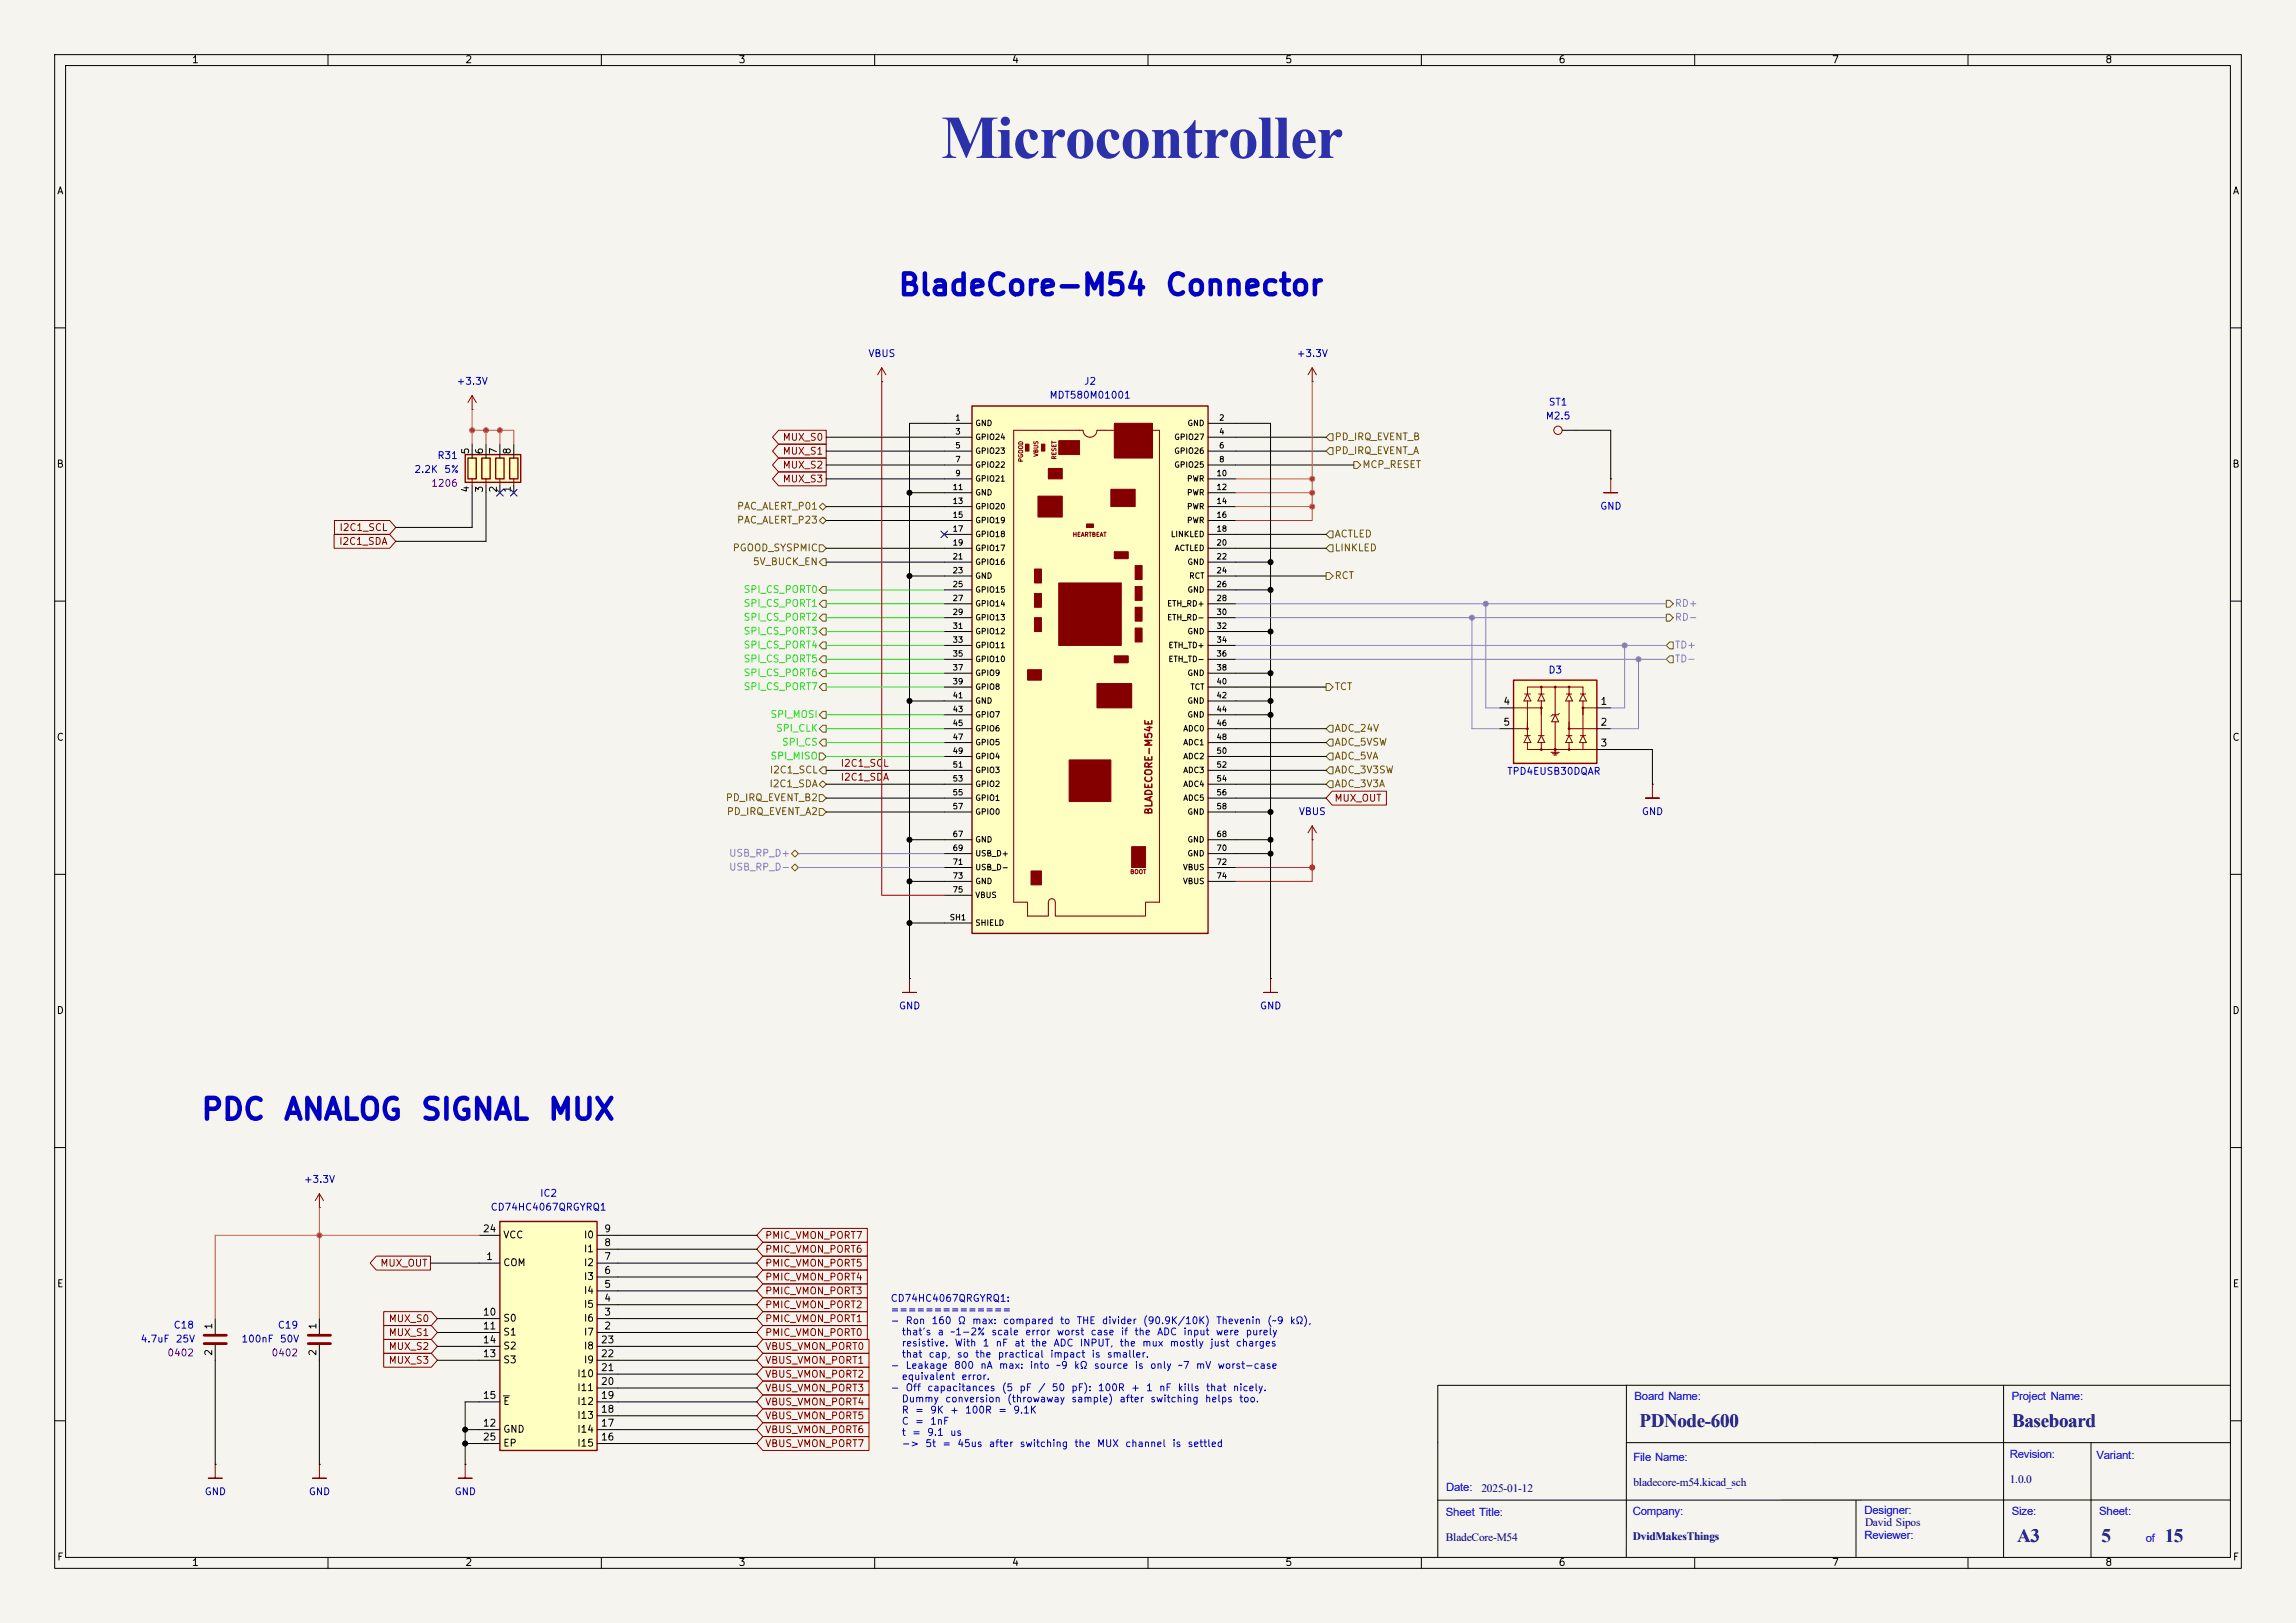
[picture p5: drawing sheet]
<svg xmlns="http://www.w3.org/2000/svg" width="420mm" height="297mm" viewBox="0 0 420 297" stroke-linecap="round" stroke-linejoin="round" font-family="sans-serif">
<defs><g id="words">
<text font-size="11.1" fill="#2b31a8" x="172.2" y="28.9">Microcontroller</text>
<g font-size="3.8" fill="#0000c2">
<text x="164.1" y="55">BladeCore-M54</text>
<text x="212.9" y="55">Connector</text>
<text x="36.6" y="205.9">PDC</text>
<text x="51.7" y="205.9">ANALOG</text>
<text x="76.7" y="205.9">SIGNAL</text>
<text x="100" y="205.9">MUX</text>
</g>
<g font-size="3.5" fill="#00007f">
<text x="299.9" y="261.1">PDNode-600</text>
<text x="368.1" y="261.1">Baseboard</text>
<text x="369" y="282.1">A3</text>
<text x="384.4" y="282.1">5</text>
<text x="396" y="282.1">15</text>
</g>
<g font-size="2.1" fill="#00f">
<text x="299" y="256.2">Board Name:</text>
<text x="368" y="256.2">Project Name:</text>
<text x="298.8" y="267.4">File Name:</text>
<text x="367.6" y="266.9">Revision:</text>
<text x="383.5" y="267">Variant:</text>
<text x="264.5" y="272.9">Date:</text>
<text x="264.5" y="277.5">Sheet Title:</text>
<text x="298.7" y="277.3">Company:</text>
<text x="341.1" y="281.7">Reviewer:</text>
<text x="341.1" y="277">Designer:</text>
<text x="368" y="277.2">Size:</text>
<text x="384" y="277.2">Sheet:</text>
<text x="392.5" y="282.2">of</text>
</g>
<g font-size="2.1" fill="#00007f">
<text x="271" y="272.9">2025-01-12</text>
<text x="298.8" y="271.9">bladecore-m54.kicad_sch</text>
<text x="367.6" y="271.4">1.0.0</text>
<text x="264.5" y="282">BladeCore-M54</text>
<text x="298.7" y="281.8">DvidMakesThings</text>
<text x="341.2" y="279.2">David Sipos</text>
</g>
<g font-size="1.3">
<text x="35" y="11.9">1</text>
<text x="85" y="11.9">2</text>
<text x="135" y="11.9">3</text>
<text x="185" y="11.9">4</text>
<text x="235" y="11.9">5</text>
<text x="285" y="11.9">6</text>
<text x="335" y="11.9">7</text>
<text x="385" y="11.9">8</text>
<text x="10.3" y="35.9">A</text>
<text x="408.3" y="35.9">A</text>
<text x="86.1" y="83.3" transform="rotate(-90 86.1 83.3)">5</text>
<text x="88.6" y="83.3" transform="rotate(-90 88.6 83.3)">6</text>
<text x="91.2" y="83.3" transform="rotate(-90 91.2 83.3)">7</text>
<text x="93.7" y="83.3" transform="rotate(-90 93.7 83.3)">8</text>
<text x="10.3" y="85.9">B</text>
<text x="408.2" y="85.9">B</text>
<text x="86.1" y="90.2" transform="rotate(-90 86.1 90.2)">4</text>
<text x="88.6" y="90.2" transform="rotate(-90 88.6 90.2)">3</text>
<text x="91.2" y="90.2" transform="rotate(-90 91.2 90.2)">2</text>
<text x="93.7" y="90.2" transform="rotate(-90 93.7 90.2)">1</text>
<text x="274.9" y="129.3">4</text>
<text x="292.7" y="129.3">1</text>
<text x="10.3" y="135.9">C</text>
<text x="274.9" y="133.1">5</text>
<text x="292.7" y="133.1">2</text>
<text x="292.7" y="136.9">3</text>
<text x="408.2" y="135.9">C</text>
<text x="10.3" y="185.9">D</text>
<text x="408.2" y="185.9">D</text>
<text x="88.2" y="225.8">24</text>
<text x="91.9" y="226.9">VCC</text>
<text x="106.7" y="226.9">I0</text>
<text x="110.4" y="225.8">9</text>
<text x="88.8" y="230.9">1</text>
<text x="91.9" y="232">COM</text>
<text x="106.7" y="232">I2</text>
<text x="106.7" y="229.5">I1</text>
<text x="110.4" y="233.4">6</text>
<text x="110.4" y="230.9">7</text>
<text x="110.4" y="228.3">8</text>
<text x="10.3" y="235.9">E</text>
<text x="106.7" y="239.6">I5</text>
<text x="106.7" y="237.1">I4</text>
<text x="106.7" y="234.5">I3</text>
<text x="110.4" y="238.5">4</text>
<text x="110.4" y="236">5</text>
<text x="408.3" y="235.9">E</text>
<text x="39.1" y="243.4" transform="rotate(-90 39.1 243.4)">1</text>
<text x="58.2" y="243.4" transform="rotate(-90 58.2 243.4)">1</text>
<text x="88.2" y="241">10</text>
<text x="88.2" y="243.6">11</text>
<text x="91.9" y="242.2">S0</text>
<text x="91.9" y="244.7">S1</text>
<text x="106.7" y="244.7">I7</text>
<text x="106.7" y="242.2">I6</text>
<text x="110.4" y="243.6">2</text>
<text x="110.4" y="241">3</text>
<text x="39.1" y="248.2" transform="rotate(-90 39.1 248.2)">2</text>
<text x="58.2" y="248.2" transform="rotate(-90 58.2 248.2)">2</text>
<text x="88.2" y="248.7">13</text>
<text x="88.2" y="246.1">14</text>
<text x="91.9" y="249.8">S3</text>
<text x="91.9" y="247.2">S2</text>
<text x="106.7" y="249.8">I9</text>
<text x="106.7" y="247.2">I8</text>
<text x="109.8" y="251.2">21</text>
<text x="109.8" y="248.7">22</text>
<text x="109.8" y="246.1">23</text>
<text x="88.2" y="256.3">15</text>
<text x="91.9" y="257.4">E</text>
<text x="105.5" y="257.4">I12</text>
<text x="105.5" y="254.9">I11</text>
<text x="105.5" y="252.3">I10</text>
<text x="109.8" y="256.3">19</text>
<text x="109.8" y="253.7">20</text>
<text x="88.2" y="261.4">12</text>
<text x="88.2" y="263.9">25</text>
<text x="91.9" y="262.5">GND</text>
<text x="105.5" y="262.5">I14</text>
<text x="105.5" y="259.9">I13</text>
<text x="109.8" y="263.9">16</text>
<text x="109.8" y="261.4">17</text>
<text x="109.8" y="258.8">18</text>
<text x="91.9" y="265">EP</text>
<text x="105.5" y="265">I15</text>
<text x="10.3" y="285.9">F</text>
<text x="35" y="286.9">1</text>
<text x="85" y="286.9">2</text>
<text x="135" y="286.9">3</text>
<text x="185" y="286.9">4</text>
<text x="235" y="286.9">5</text>
<text x="285" y="286.9">6</text>
<text x="335" y="286.9">7</text>
<text x="385" y="286.9">8</text>
<text x="408.3" y="285.9">F</text>
</g>
<g font-size="1.3" fill="#0000c2">
<text x="158.7" y="65.6">VBUS</text>
<text x="237.1" y="65.6">+3.3V</text>
<text x="83.4" y="70.7">+3.3V</text>
<text x="198.2" y="70.7">J2</text>
<text x="191.9" y="73.3">MDT580M01001</text>
<text x="282.6" y="77.1">M2.5</text>
<text x="283.2" y="74.5">ST1</text>
<text x="75.7" y="86.8">2.2K</text>
<text x="79.9" y="84.3">R31</text>
<text x="81.1" y="86.8">5%</text>
<text x="292.6" y="93.6">GND</text>
<text x="283.1" y="123.5">D3</text>
<text x="275.6" y="142.1">TPD4EUSB30DQAR</text>
<text x="237.5" y="149.5">VBUS</text>
<text x="300.2" y="149.5">GND</text>
<text x="164.3" y="185">GND</text>
<text x="230.4" y="185">GND</text>
<text x="55.5" y="216.8">+3.3V</text>
<text x="89.6" y="221.8">CD74HC4067QRGYRQ1</text>
<text x="98.7" y="219.3">IC2</text>
<text x="162.8" y="238.5">CD74HC4067QRGYRQ1:</text>
<text x="25.6" y="246">4.7uF</text>
<text x="31.7" y="243.4">C18</text>
<text x="32" y="246">25V</text>
<text x="44.1" y="246">100nF</text>
<text x="50.7" y="243.4">C19</text>
<text x="51.1" y="246">50V</text>
<text x="162.8" y="240.6">==============</text>
<text x="162.8" y="242.6">-</text>
<text x="164.8" y="244.7">that's</text>
<text x="165.6" y="242.6">Ron</text>
<text x="170.3" y="242.6">160</text>
<text x="171.4" y="244.7">a</text>
<text x="173.7" y="244.7">~1-2%</text>
<text x="175.1" y="242.6">Ω</text>
<text x="177.7" y="242.6">max:</text>
<text x="181.2" y="244.7">scale</text>
<text x="183.4" y="242.6">compared</text>
<text x="187.4" y="244.7">error</text>
<text x="193.2" y="244.7">worst</text>
<text x="193.8" y="242.6">to</text>
<text x="196.8" y="242.6">THE</text>
<text x="199.4" y="244.7">case</text>
<text x="201.5" y="242.6">divider</text>
<text x="204.9" y="244.7">if</text>
<text x="207.4" y="244.7">the</text>
<text x="209" y="242.6">(90.9K/10K)</text>
<text x="211.5" y="244.7">ADC</text>
<text x="216.3" y="244.7">input</text>
<text x="222.3" y="244.7">were</text>
<text x="222.4" y="242.6">Thevenin</text>
<text x="227.8" y="244.7">purely</text>
<text x="231.7" y="242.6">(~9</text>
<text x="235.8" y="242.6">kΩ),</text>
<text x="162.8" y="250.8">-</text>
<text x="164.8" y="246.7">resistive.</text>
<text x="164.8" y="248.8">that</text>
<text x="165.6" y="250.8">Leakage</text>
<text x="169.8" y="248.8">cap,</text>
<text x="174.4" y="250.8">800</text>
<text x="174.5" y="246.7">With</text>
<text x="174.9" y="248.8">so</text>
<text x="178.3" y="248.8">the</text>
<text x="179.2" y="250.8">nA</text>
<text x="179.6" y="246.7">1</text>
<text x="182" y="246.7">nF</text>
<text x="182.4" y="248.8">practical</text>
<text x="182.6" y="250.8">max:</text>
<text x="185.4" y="246.7">at</text>
<text x="188.3" y="250.8">into</text>
<text x="188.5" y="246.7">the</text>
<text x="192" y="248.8">impact</text>
<text x="192.6" y="246.7">ADC</text>
<text x="193.1" y="250.8">~9</text>
<text x="196.3" y="250.8">kΩ</text>
<text x="197.4" y="246.7">INPUT,</text>
<text x="199.6" y="248.8">is</text>
<text x="200" y="250.8">source</text>
<text x="202.4" y="248.8">smaller.</text>
<text x="204.7" y="246.7">the</text>
<text x="207.5" y="250.8">is</text>
<text x="208.8" y="246.7">mux</text>
<text x="210.3" y="250.8">only</text>
<text x="213.9" y="246.7">mostly</text>
<text x="215.4" y="250.8">~7</text>
<text x="218.7" y="250.8">mV</text>
<text x="221.3" y="246.7">just</text>
<text x="222.6" y="250.8">worst-case</text>
<text x="225.9" y="246.7">charges</text>
<text x="162.8" y="254.9">-</text>
<text x="164.8" y="252.8">equivalent</text>
<text x="164.8" y="256.9">Dummy</text>
<text x="165.6" y="254.9">Off</text>
<text x="169.5" y="254.9">capacitances</text>
<text x="172.8" y="256.9">conversion</text>
<text x="175.7" y="252.8">error.</text>
<text x="183.1" y="254.9">(5</text>
<text x="184.1" y="256.9">(throwaway</text>
<text x="186.4" y="254.9">pF</text>
<text x="189.8" y="254.9">/</text>
<text x="192.3" y="254.9">50</text>
<text x="195.9" y="254.9">pF):</text>
<text x="195.9" y="256.9">sample)</text>
<text x="200.7" y="254.9">100R</text>
<text x="204.7" y="256.9">after</text>
<text x="206.8" y="254.9">+</text>
<text x="209.5" y="254.9">1</text>
<text x="210.3" y="256.9">switching</text>
<text x="211.9" y="254.9">nF</text>
<text x="215.3" y="254.9">kills</text>
<text x="220.3" y="256.9">helps</text>
<text x="220.5" y="254.9">that</text>
<text x="225.4" y="254.9">nicely.</text>
<text x="226.6" y="256.9">too.</text>
<text x="164.8" y="259">R</text>
<text x="164.8" y="261">C</text>
<text x="164.8" y="263.1">t</text>
<text x="166.7" y="263.1">=</text>
<text x="167.3" y="259">=</text>
<text x="167.3" y="261">=</text>
<text x="169.5" y="263.1">9.1</text>
<text x="170" y="259">9K</text>
<text x="170" y="261">1nF</text>
<text x="173.7" y="259">+</text>
<text x="173.7" y="263.1">us</text>
<text x="176.4" y="259">100R</text>
<text x="182.5" y="259">=</text>
<text x="185.2" y="259">9.1K</text>
<text x="164.8" y="265.1">-&gt;</text>
<text x="169.2" y="265.1">5t</text>
<text x="172.3" y="265.1">=</text>
<text x="175" y="265.1">45us</text>
<text x="180.8" y="265.1">after</text>
<text x="186.4" y="265.1">switching</text>
<text x="196.4" y="265.1">the</text>
<text x="200.6" y="265.1">MUX</text>
<text x="205.7" y="265.1">channel</text>
<text x="214.3" y="265.1">is</text>
<text x="217.1" y="265.1">settled</text>
<text x="37.3" y="273.9">GND</text>
<text x="56.4" y="273.9">GND</text>
<text x="83.1" y="273.9">GND</text>
</g>
<g font-size="1.3" fill="#840000">
<text x="143.1" y="83.5">MUX_S1</text>
<text x="143.1" y="81">MUX_S0</text>
<text x="143.1" y="86">MUX_S2</text>
<text x="143.1" y="88.6">MUX_S3</text>
<text x="61.9" y="100">I2C1_SDA</text>
<text x="62" y="97.5">I2C1_SCL</text>
<text x="153.7" y="143.2">I2C1_SDA</text>
<text x="153.7" y="140.6">I2C1_SCL</text>
<text x="211.1" y="149.2" transform="rotate(-90 211.1 149.2)">BLADECORE-M54E</text>
<text x="244" y="147">MUX_OUT</text>
<text x="139.9" y="227">PMIC_VMON_PORT7</text>
<text x="69.5" y="232.1">MUX_OUT</text>
<text x="139.9" y="229.6">PMIC_VMON_PORT6</text>
<text x="139.9" y="232.1">PMIC_VMON_PORT5</text>
<text x="139.9" y="239.7">PMIC_VMON_PORT2</text>
<text x="139.9" y="234.6">PMIC_VMON_PORT4</text>
<text x="139.9" y="237.2">PMIC_VMON_PORT3</text>
<text x="71" y="244.8">MUX_S1</text>
<text x="71" y="242.3">MUX_S0</text>
<text x="139.9" y="244.8">PMIC_VMON_PORT0</text>
<text x="139.9" y="242.3">PMIC_VMON_PORT1</text>
<text x="71" y="249.9">MUX_S3</text>
<text x="71" y="247.3">MUX_S2</text>
<text x="139.9" y="247.3">VBUS_VMON_PORT0</text>
<text x="139.9" y="249.9">VBUS_VMON_PORT1</text>
<text x="139.9" y="252.4">VBUS_VMON_PORT2</text>
<text x="139.9" y="255">VBUS_VMON_PORT3</text>
<text x="139.9" y="257.5">VBUS_VMON_PORT4</text>
<text x="139.9" y="260">VBUS_VMON_PORT5</text>
<text x="139.9" y="262.6">VBUS_VMON_PORT6</text>
<text x="139.9" y="265.1">VBUS_VMON_PORT7</text>
</g>
<g font-size="1.3" fill="#725600">
<text x="244" y="80.9">PD_IRQ_EVENT_B</text>
<text x="244" y="83.4">PD_IRQ_EVENT_A</text>
<text x="249.1" y="86">MCP_RESET</text>
<text x="134.7" y="93.6">PAC_ALERT_P01</text>
<text x="133.9" y="101.2">PGOOD_SYSPMIC</text>
<text x="134.7" y="96.1">PAC_ALERT_P23</text>
<text x="244" y="98.7">ACTLED</text>
<text x="244" y="101.2">LINKLED</text>
<text x="137.6" y="103.7">5V_BUCK_EN</text>
<text x="244" y="106.3">RCT</text>
<text x="244" y="126.6">TCT</text>
<text x="244" y="134.2">ADC_24V</text>
<text x="244" y="136.8">ADC_5VSW</text>
<text x="140.7" y="141.8">I2C1_SCL</text>
<text x="244" y="141.8">ADC_3V3SW</text>
<text x="244" y="139.3">ADC_5VA</text>
<text x="132.7" y="146.9">PD_IRQ_EVENT_B2</text>
<text x="132.8" y="149.5">PD_IRQ_EVENT_A2</text>
<text x="140.6" y="144.4">I2C1_SDA</text>
<text x="244" y="144.4">ADC_3V3A</text>
</g>
<g font-size="1.3" fill="#840084">
<text x="78.8" y="89.4">1206</text>
<text x="30.5" y="248.5">0402</text>
<text x="49.6" y="248.5">0402</text>
</g>
<g font-size="1.3" fill="#21db1b">
<text x="135.9" y="108.8">SPI_CS_PORT0</text>
<text x="135.9" y="113.9">SPI_CS_PORT2</text>
<text x="135.9" y="111.4">SPI_CS_PORT1</text>
<text x="135.9" y="119">SPI_CS_PORT4</text>
<text x="135.9" y="116.4">SPI_CS_PORT3</text>
<text x="135.9" y="121.5">SPI_CS_PORT5</text>
<text x="135.9" y="124.1">SPI_CS_PORT6</text>
<text x="135.9" y="126.6">SPI_CS_PORT7</text>
<text x="140.8" y="131.7">SPI_MOSI</text>
<text x="141.8" y="134.2">SPI_CLK</text>
<text x="142.9" y="136.8">SPI_CS</text>
<text x="140.8" y="139.3">SPI_MISO</text>
</g>
<g font-size="1.3" fill="#907bb6">
<text x="306.3" y="113.9">RD-</text>
<text x="306.3" y="111.4">RD+</text>
<text x="306.3" y="119">TD+</text>
<text x="306.3" y="121.5">TD-</text>
</g>
<g font-size="1.3" fill="#c541cd">
<text x="133.3" y="159.6">USB_RP_D-</text>
<text x="133.3" y="157.1">USB_RP_D+</text>
</g>
<g font-size="1">
<text x="174.6" y="77.2">1</text>
<text x="222.9" y="77.2">2</text>
<text x="174.6" y="79.8">3</text>
<text x="174.6" y="82.3">5</text>
<text x="178.3" y="78.2">GND</text>
<text x="178.3" y="80.7">GPIO24</text>
<text x="178.3" y="83.3">GPIO23</text>
<text x="214.7" y="80.7">GPIO27</text>
<text x="214.7" y="83.3">GPIO26</text>
<text x="217.1" y="78.2">GND</text>
<text x="222.9" y="79.8">4</text>
<text x="222.9" y="82.3">6</text>
<text x="174.2" y="89.9">11</text>
<text x="174.6" y="84.8">7</text>
<text x="174.6" y="87.4">9</text>
<text x="178.3" y="85.8">GPIO22</text>
<text x="178.3" y="88.4">GPIO21</text>
<text x="214.7" y="85.8">GPIO25</text>
<text x="217" y="88.4">PWR</text>
<text x="222.4" y="87.4">10</text>
<text x="222.4" y="89.9">12</text>
<text x="222.9" y="84.8">8</text>
<text x="174.2" y="92.5">13</text>
<text x="174.2" y="95">15</text>
<text x="178.3" y="90.9">GND</text>
<text x="178.3" y="93.4">GPIO20</text>
<text x="178.3" y="96">GPIO19</text>
<text x="217" y="90.9">PWR</text>
<text x="217" y="93.4">PWR</text>
<text x="217" y="96">PWR</text>
<text x="222.4" y="92.5">14</text>
<text x="222.4" y="95">16</text>
<text x="174.2" y="97.5">17</text>
<text x="174.2" y="100.1">19</text>
<text x="178.3" y="98.5">GPIO18</text>
<text x="178.3" y="101.1">GPIO17</text>
<text x="214.1" y="98.5">LINKLED</text>
<text x="214.8" y="101.1">ACTLED</text>
<text x="222.4" y="97.5">18</text>
<text x="222.4" y="100.1">20</text>
<text x="174.2" y="105.2">23</text>
<text x="174.2" y="102.6">21</text>
<text x="174.2" y="107.7">25</text>
<text x="178.3" y="106.1">GND</text>
<text x="178.3" y="103.6">GPIO16</text>
<text x="217.1" y="103.6">GND</text>
<text x="217.4" y="106.1">RCT</text>
<text x="222.4" y="102.6">22</text>
<text x="222.4" y="107.7">26</text>
<text x="222.4" y="105.2">24</text>
<text x="174.2" y="110.2">27</text>
<text x="174.2" y="112.8">29</text>
<text x="178.3" y="108.7">GPIO15</text>
<text x="178.3" y="111.2">GPIO14</text>
<text x="178.3" y="113.8">GPIO13</text>
<text x="213.4" y="111.2">ETH_RD+</text>
<text x="213.4" y="113.8">ETH_RD-</text>
<text x="217.1" y="108.7">GND</text>
<text x="222.4" y="110.2">28</text>
<text x="222.4" y="112.8">30</text>
<text x="174.2" y="115.3">31</text>
<text x="174.2" y="117.9">33</text>
<text x="178.3" y="116.3">GPIO12</text>
<text x="178.3" y="118.8">GPIO11</text>
<text x="213.6" y="118.8">ETH_TD+</text>
<text x="217.1" y="116.3">GND</text>
<text x="222.4" y="115.3">32</text>
<text x="222.4" y="117.9">34</text>
<text x="174.2" y="120.4">35</text>
<text x="174.2" y="122.9">37</text>
<text x="174.2" y="125.5">39</text>
<text x="178.3" y="121.4">GPIO10</text>
<text x="178.3" y="123.9">GPIO9</text>
<text x="213.6" y="121.4">ETH_TD-</text>
<text x="217.1" y="123.9">GND</text>
<text x="222.4" y="122.9">38</text>
<text x="222.4" y="120.4">36</text>
<text x="222.4" y="125.5">40</text>
<text x="174.2" y="128">41</text>
<text x="174.2" y="130.6">43</text>
<text x="178.3" y="129">GND</text>
<text x="178.3" y="126.5">GPIO8</text>
<text x="178.3" y="131.5">GPIO7</text>
<text x="217.1" y="129">GND</text>
<text x="217.1" y="131.5">GND</text>
<text x="217.7" y="126.5">TCT</text>
<text x="222.4" y="128">42</text>
<text x="222.4" y="130.6">44</text>
<text x="174.2" y="133.1">45</text>
<text x="174.2" y="135.6">47</text>
<text x="178.3" y="134.1">GPIO6</text>
<text x="178.3" y="136.6">GPIO5</text>
<text x="216.3" y="134.1">ADC0</text>
<text x="216.3" y="136.6">ADC1</text>
<text x="222.4" y="133.1">46</text>
<text x="222.4" y="135.6">48</text>
<text x="174.2" y="138.2">49</text>
<text x="174.2" y="140.7">51</text>
<text x="174.2" y="143.3">53</text>
<text x="178.3" y="139.2">GPIO4</text>
<text x="178.3" y="141.7">GPIO3</text>
<text x="216.3" y="139.2">ADC2</text>
<text x="216.3" y="141.7">ADC3</text>
<text x="222.4" y="138.2">50</text>
<text x="222.4" y="140.7">52</text>
<text x="222.4" y="143.3">54</text>
<text x="174.2" y="145.8">55</text>
<text x="174.2" y="148.3">57</text>
<text x="178.3" y="144.2">GPIO2</text>
<text x="178.3" y="146.8">GPIO1</text>
<text x="178.3" y="149.3">GPIO0</text>
<text x="216.3" y="144.2">ADC4</text>
<text x="216.3" y="146.8">ADC5</text>
<text x="217.1" y="149.3">GND</text>
<text x="222.4" y="148.3">58</text>
<text x="222.4" y="145.8">56</text>
<text x="174.2" y="153.4">67</text>
<text x="174.2" y="156">69</text>
<text x="178.3" y="154.4">GND</text>
<text x="217.1" y="154.4">GND</text>
<text x="222.4" y="153.4">68</text>
<text x="222.4" y="156">70</text>
<text x="174.2" y="161">73</text>
<text x="174.2" y="158.5">71</text>
<text x="178.3" y="156.9">USB_D+</text>
<text x="178.3" y="159.5">USB_D-</text>
<text x="216.3" y="159.5">VBUS</text>
<text x="217.1" y="156.9">GND</text>
<text x="222.4" y="158.5">72</text>
<text x="222.4" y="161">74</text>
<text x="174.2" y="163.6">75</text>
<text x="178.3" y="162">GND</text>
<text x="178.3" y="164.6">VBUS</text>
<text x="216.3" y="162">VBUS</text>
<text x="173.6" y="168.7">SH1</text>
<text x="178.3" y="169.6">SHIELD</text>
</g>
<g font-size=".8" fill="#840000">
<text x="190.1" y="83.7" transform="rotate(-90 190.1 83.7)">VBUS</text>
<text x="187.3" y="84.6" transform="rotate(-90 187.3 84.6)">PGOOD</text>
<text x="193.4" y="84.2" transform="rotate(-90 193.4 84.2)">RESET</text>
<text x="196.2" y="98.4">HEARTBEAT</text>
<text x="206.7" y="160.1">BOOT</text>
</g>
</g></defs>
<path d="M0 0h420v297h-420z" fill="#f5f4ef" stroke="#f5f4ef" stroke-width=".18"/>
<g fill="none" stroke="#000" stroke-width=".18">
<path d="M10 10h400v277h-400zM12 12h396v273h-396zM60 10v2M110 10v2M160 10v2M210 10v2M260 10v2M310 10v2M360 10v2M10 60h2M408 60h2M294.6 87.6h.1"/>
<path d="M10 110h2M408 110h2M10 160h2M240 153.7h.1M302.3 143.5h.1M408 160h2M10 210h2M408 210h2M39.4 241.3v2.8M39.4 246.1v2.8M58.4 241.3v2.8M58.4 246.1v2.8"/>
<path d="M263 253.5v31.5M297.5 253.5v10.5M366.5 253.5v31.5M408 253.5h-144.9M10 260h2M39.4 268h.1M58.4 268h.1M297.5 264h110.5M297.5 264v21M339.5 274.5v10.5M382.5 264v21M408 260h2"/>
<path d="M408 274.5h-144.9M60 285v2M110 285v2M160 285v2M210 285v2M260 285v2M310 285v2M360 285v2"/>
</g>
<path d="M37.3 244.3h4.1M37.3 245.9h4.1M56.4 244.3h4.1M56.4 245.9h4.1" fill="none" stroke="#840000" stroke-width=".51"/>
<path d="M294.6 87.6v2.6h1.3h-2.5h1.2M240 151.1l-.7 1.3M240 151.1l.8 1.3M240 151.1v2.6M302.3 143.5v2.6h1.2h-2.5h1.3M39.4 268v2.5h1.2h-2.5h1.3M58.4 268v2.5h1.3h-2.6h1.3" fill="none" stroke="#840000" stroke-width=".18"/>
<path d="M85.1 83.2h10.1v5.1h-10.1z" fill="#ffffc2"/>
<path d="M85.1 83.2h10.1v5.1h-10.1zM85.6 83.8h1.5v3.8h-1.5zM88.1 83.8h1.6v3.8h-1.6zM90.7 83.8h1.5v3.8h-1.5zM93.2 83.8h1.5v3.8h-1.5z" fill="none" stroke="#840000" stroke-width=".25"/>
<path d="M86.4 87.6v1.3M88.9 87.6v1.3M91.4 87.6v1.3M94 87.6v1.3" fill="none" stroke="#840000" stroke-width=".18"/>
<path d="M86.4 81.3v2.5M86.4 88.9v1.3M88.9 81.3v2.5M88.9 88.9v1.3M91.4 81.3v2.5M91.4 88.9v1.3M94 81.3v2.5M94 88.9v1.3" fill="none" stroke="#000" stroke-width=".18"/>
<path d="M91.4 223.5h17.8v41.9h-17.8z" fill="#ffffc2"/>
<path d="M91.4 223.5h17.8v41.9h-17.8z" fill="none" stroke="#840000" stroke-width=".25"/>
<g fill="none" stroke="#000" stroke-width=".18">
<path d="M86.4 74.9h.1M161.3 69.9h.1M240 69.9h.1M285.7 78.7h2.6M58.4 221h.1M87.6 231.1h3.8M87.6 226.1h3.8M109.2 231.1h3.8M109.2 238.8h3.8M109.2 236.2h3.8M109.2 233.7h3.8M109.2 228.6h3.8"/>
<path d="M109.2 226.1h3.8M87.6 243.8h3.8M87.6 241.3h3.8M87.6 248.9h3.8M87.6 246.4h3.8M87.6 256.5h3.8M92.1 255.4h1.1M109.2 243.8h3.8M109.2 241.3h3.8M109.2 248.9h3.8M109.2 246.4h3.8M109.2 256.5h3.8"/>
<path d="M109.2 259.1h3.8M109.2 254h3.8M109.2 251.5h3.8M85.1 268h.1M87.6 261.6h3.8M87.6 264.2h3.8M109.2 261.6h3.8M109.2 264.2h3.8"/>
</g>
<g fill="none" stroke="#840000" stroke-width=".18">
<path d="M86.4 72.4l.7 1.3M86.4 72.4l-.8 1.3M86.4 72.4v2.5M161.3 67.3l-.8 1.3M161.3 67.3l.8 1.3M161.3 67.3v2.6M240 67.3l.8 1.3M240 67.3l-.7 1.3M240 67.3v2.6M58.4 218.4l.8 1.3M58.4 218.4l-.7 1.3M58.4 218.4v2.6"/>
<path d="M85.1 268v2.5h1.3h-2.6h1.3"/>
<circle cx="285" cy="78.7" r=".76"/>
</g>
<path d="M177.8 74.3h43.2v96.5h-43.2z" fill="#ffffc2"/>
<path d="M177.8 74.3h43.2v96.5h-43.2z" fill="none" stroke="#840000" stroke-width=".25"/>
<path d="M185.4 78.7h12.7a1.27 1.27 0 0 0 1.3 1.3 1.27 1.27 0 0 0 1.3-1.3h11.4v86.4h-2.6v2.5h-16.5v-2.5a.63 .63 0 0 0-.6-.6 .63 .63 0 0 0-.6 .6v2.5h-3.8v-2.5h-2.6z" fill="none" stroke="#840000" stroke-width=".18"/>
<g fill="#840000" stroke="#840000" stroke-width=".18">
<path d="M187.6 81.3h.6v1.3h-.6z"/>
<path d="M188 122.6h2.5v1.9h-2.5z"/>
<path d="M188.6 159.4h1.9v2.5h-1.9z"/>
<path d="M189.2 104.1h1.3v2.6h-1.3z"/>
<path d="M189.2 108.6h1.3v2.5h-1.3z"/>
<path d="M189.2 113h1.3v2.6h-1.3z"/>
<path d="M189.9 90.8h4.4v3.8h-4.4z"/>
<path d="M190.5 81.3h.6v1.3h-.6z"/>
<path d="M191.8 85.7h2.5v1.9h-2.5z"/>
<path d="M193.7 80.6h3.8v2.6h-3.8z"/>
<path d="M193.7 106.7h11.4v11.4h-11.4z"/>
<path d="M195.6 139.1h7.6v7.6h-7.6z"/>
<path d="M198.8 95.9h1.2v.6h-1.2z"/>
<path d="M200.7 125.1h6.3v4.4h-6.3z"/>
<path d="M203.2 89.5h4.4v3.2h-4.4z"/>
<path d="M203.8 77.5h7v6.3h-7z"/>
<path d="M203.8 101h2.6v1.2h-2.6z"/>
<path d="M203.8 120h2.6v1.3h-2.6z"/>
<path d="M207 154.9h2.5v3.9h-2.5z"/>
<path d="M207.6 103.5h1.3v2.5h-1.3z"/>
<path d="M207.6 107.3h1.3v2.6h-1.3z"/>
<path d="M207.6 111.1h1.3v2.6h-1.3z"/>
<path d="M207.6 114.9h1.3v2.6h-1.3z"/>
</g>
<g fill="none" stroke="#000" stroke-width=".18">
<path d="M172.7 77.5h5.1M221 77.5h5.1M172.7 87.6h5.1M172.7 90.2h5.1M172.7 92.7h5.1M172.7 95.3h5.1M172.7 80h5.1M172.7 82.6h5.1M172.7 85.1h5.1M172.7 97.8h5.1M221 87.6h5.1M221 90.2h5.1"/>
<path d="M221 92.7h5.1M221 95.3h5.1M221 80h5.1M221 82.6h5.1M221 85.1h5.1M221 97.8h5.1M172.7 102.9h5.1M172.7 105.4h5.1M172.7 108h5.1M172.7 115.6h5.1M172.7 100.3h5.1M172.7 110.5h5.1"/>
<path d="M172.7 113h5.1M172.7 118.1h5.1M221 102.9h5.1M221 105.4h5.1M221 108h5.1M221 115.6h5.1M221 100.3h5.1M221 110.5h5.1M221 113h5.1M221 118.1h5.1M172.7 123.2h5.1M172.7 128.3h5.1"/>
<path d="M172.7 130.8h5.1M172.7 120.7h5.1M172.7 125.7h5.1M172.7 133.4h5.1M172.7 135.9h5.1M172.7 138.4h5.1M221 123.2h5.1M221 128.3h5.1M221 130.8h5.1M221 120.7h5.1M221 125.7h5.1M221 133.4h5.1"/>
<path d="M221 135.9h5.1M221 138.4h5.1M172.7 148.6h5.1M172.7 153.7h5.1M172.7 156.2h5.1M172.7 158.8h5.1M172.7 141h5.1M172.7 143.5h5.1M172.7 146.1h5.1M221 148.6h5.1M221 153.7h5.1M221 156.2h5.1"/>
<path d="M221 158.8h5.1M221 141h5.1M221 143.5h5.1M221 146.1h5.1M172.7 161.3h5.1M172.7 163.8h5.1M172.7 168.9h5.1M221 161.3h5.1"/>
</g>
<path d="M276.9 124.5h15.2v15.2h-15.2z" fill="#ffffc2"/>
<g fill="none" stroke="#840000" stroke-width=".25">
<path d="M276.9 124.5h15.2v15.2h-15.2z"/>
<circle cx="279.4" cy="133.4" r=".13"/>
<circle cx="281.9" cy="137.2" r=".13"/>
<circle cx="281.9" cy="129.5" r=".13"/>
<circle cx="281.9" cy="125.7" r=".13"/>
<circle cx="284.5" cy="137.2" r=".13"/>
<circle cx="284.5" cy="125.7" r=".13"/>
<circle cx="287" cy="125.7" r=".13"/>
<circle cx="287" cy="133.4" r=".13"/>
<circle cx="287" cy="137.2" r=".13"/>
<circle cx="289.6" cy="129.5" r=".13"/>
</g>
<g fill="none" stroke="#840000" stroke-width=".18">
<path d="M142.4 78.7h8.7v2.6h-8.7l-1.1-1.3zM61.1 97.8h10.2l1.1 1.3-1.1 1.2h-10.2zM61.2 95.2h10.1l1.1 1.3-1.1 1.3h-10.1zM142.4 83.8h8.7v2.6h-8.7l-1.1-1.3zM142.4 86.4h8.7v2.5h-8.7l-1.1-1.3zM142.4 81.3h8.7v2.5h-8.7l-1.1-1.2zM276.9 133.4h2.5M276.9 129.5h5M278.9 127h1M278.9 134.6h1M279.4 127l.6 1.3h-1.2zM279.4 134.6l.6 1.3h-1.2z"/>
<path d="M279.4 127v-1.3h10.2v1.3M279.4 128.3v6.3M279.4 135.9v1.3h12.7M281.4 127h1M281.4 134.6h1M281.9 127l.7 1.3h-1.3zM281.9 134.6l.7 1.3h-1.3zM281.9 125.7v1.3M281.9 128.3v6.3M281.9 135.9v1.3M283.7 137.7h1.5M284 137.9h1"/>
<path d="M284.2 138.2h.5M284.5 130.8l.6 1.3h-1.3zM284.5 125.7v5.1M284.5 132.1v6M285.2 130.6l-.2 .2h-1l-.3 .3M286.5 127h1M286.5 134.6h1M287 127l.7 1.3h-1.3zM287 134.6l.7 1.3h-1.3zM287 133.4h5.1M287 125.7v1.3M287 128.3v6.3"/>
<path d="M287 135.9v1.3M289.1 127h1M289.1 134.6h1M289.6 127l.6 1.3h-1.3zM289.6 134.6l.6 1.3h-1.3zM289.6 129.5h2.5M289.6 128.3v6.3M289.6 135.9v1.3M243.7 144.8h9.9v2.5h-9.9l-1.1-1.2zM166.4 179.1v2.5h1.2h-2.5h1.3M232.4 179.1v2.5h1.3h-2.6h1.3M68.8 229.9h9.9v2.5h-9.9l-1.1-1.3z"/>
<path d="M139.5 237.5h19.2v2.5h-19.2l-1.1-1.2zM139.5 224.8h19.2v2.5h-19.2l-1.1-1.2zM139.5 232.4h19.2v2.6h-19.2l-1.1-1.3zM139.5 234.9h19.2v2.6h-19.2l-1.1-1.3zM139.5 227.3h19.2v2.6h-19.2l-1.1-1.3zM139.5 229.9h19.2v2.5h-19.2l-1.1-1.3zM70.2 242.6h8.7l1.1 1.2-1.1 1.3h-8.7zM70.2 247.6h8.7l1.1 1.3-1.1 1.3h-8.7zM70.2 245.1h8.7l1.1 1.3-1.1 1.3h-8.7zM70.2 240h8.7l1.1 1.3-1.1 1.3h-8.7zM139.5 242.6h19.2v2.5h-19.2l-1.1-1.3zM139.5 240h19.2v2.6h-19.2l-1.1-1.3z"/>
<path d="M139.5 250.2h19.5v2.5h-19.5l-1.1-1.2zM139.5 252.7h19.5v2.6h-19.5l-1.1-1.3zM139.5 257.8h19.5v2.6h-19.5l-1.1-1.3zM139.5 255.3h19.5v2.5h-19.5l-1.1-1.3zM139.5 245.1h19.5v2.6h-19.5l-1.1-1.3zM139.5 247.6h19.5v2.6h-19.5l-1.1-1.3zM139.5 262.9h19.5v2.5h-19.5l-1.1-1.2zM139.5 260.3h19.5v2.6h-19.5l-1.1-1.3z"/>
</g>
<g fill="none" stroke="#000" stroke-width=".18">
<path d="M172.7 77.5h-6.3v101.6M226.1 77.5h6.3v101.6M288.3 78.7h6.3v8.9M86.4 90.2v6.3h-14M88.9 90.2v8.9h-16.5M151.1 85.1h21.6M151.1 80h21.6M151.1 82.6h21.6M151.1 95.3h21.6M151.1 87.6h21.6M151.1 92.7h21.6M166.4 90.2h6.3"/>
<path d="M226.1 85.1h21.5M226.1 80h16.5M226.1 97.8h16.5M226.1 82.6h16.5M151.1 100.3h21.6M151.1 102.9h21.6M166.4 105.4h6.3M226.1 100.3h16.5M226.1 102.9h6.3M226.1 108h6.3M226.1 115.6h6.3M226.1 105.4h16.5"/>
<path d="M166.4 128.3h6.3M226.1 133.4h16.5M226.1 128.3h6.3M226.1 123.2h6.3M226.1 130.8h6.3M226.1 125.7h16.5M226.1 135.9h16.5M226.1 138.4h16.5M274.3 129.5h2.6M274.3 133.4h2.6M292.1 129.5h2.5M292.1 133.4h2.5"/>
<path d="M292.1 137.2h10.2v6.3M151.1 148.6h21.6M151.1 141h21.6M151.1 143.5h21.6M151.1 146.1h21.6M166.4 153.7h6.3M226.1 148.6h6.3M226.1 141h16.5M226.1 143.5h16.5M226.1 156.2h6.3M226.1 146.1h16.5M226.1 153.7h6.3"/>
<path d="M166.4 179.1h.1M166.4 168.9h6.3M166.4 161.3h6.3M232.4 179.1h.1M78.7 231.1h8.9M113 231.1h25.4M113 236.2h25.4M113 233.7h25.4M113 228.6h25.4M113 226.1h25.4M113 238.8h25.4M39.4 248.9v19.1"/>
<path d="M58.4 248.9v19.1M80 243.8h7.6M80 241.3h7.6M80 246.4h7.6M80 248.9h7.6M87.6 256.5h-2.5v11.5M113 243.8h25.4M113 241.3h25.4M113 246.4h25.4M113 251.5h25.4M113 248.9h25.4M113 256.5h25.4"/>
<path d="M113 254h25.4M113 259.1h25.4M85.1 261.6h2.5M85.1 264.2h2.5M113 261.6h25.4M113 264.2h25.4"/>
</g>
<g fill="none" stroke="#725600" stroke-width=".18">
<path d="M243.2 79.4h.6v1.2h-.6l-.6-.6zM149.9 99.7h.6l.6 .6-.6 .7h-.6zM150.5 92.1l.6 .6-.6 .6-.6-.6zM150.5 94.6l.6 .7-.6 .6-.6-.6zM243.2 81.9h.6v1.3h-.6l-.6-.6zM243.2 97.2h.6v1.2h-.6l-.6-.6zM243.2 99.7h.6v1.3h-.6l-.6-.7zM247.6 84.5h.7l.6 .6-.6 .6h-.7zM150.5 107.3h.6v1.3h-.6l-.6-.6zM150.5 112.4h.6v1.3h-.6l-.6-.7zM150.5 109.9h.6v1.2h-.6l-.6-.6zM150.5 117.5h.6v1.2h-.6l-.6-.6z"/>
<path d="M150.5 114.9h.6v1.3h-.6l-.6-.6zM150.5 102.2h.6v1.3h-.6l-.6-.6zM242.6 104.8h.6l.6 .6-.6 .6h-.6zM304.8 112.4h.6l.7 .6-.7 .7h-.6zM304.8 109.9h.6l.7 .6-.7 .6h-.6zM305.4 117.5h.7v1.2h-.7l-.6-.6zM149.9 137.8h.6l.6 .6-.6 .7h-.6zM150.5 130.2h.6v1.2h-.6l-.6-.6zM150.5 120h.6v1.3h-.6l-.6-.6zM150.5 125.1h.6v1.3h-.6l-.6-.7zM150.5 135.3h.6v1.2h-.6l-.6-.6zM150.5 132.7h.6v1.3h-.6l-.6-.6z"/>
<path d="M150.5 122.6h.6v1.2h-.6l-.6-.6zM242.6 125.1h.6l.6 .6-.6 .7h-.6zM243.2 137.8h.6v1.3h-.6l-.6-.7zM243.2 132.7h.6v1.3h-.6l-.6-.6zM243.2 135.3h.6v1.2h-.6l-.6-.6zM305.4 120h.7v1.3h-.7l-.6-.6zM144.8 158.8l.6-.7 .6 .7-.6 .6zM145.4 155.6l.6 .6-.6 .6-.6-.6zM149.9 145.4h.6l.6 .7-.6 .6h-.6zM149.9 148h.6l.6 .6-.6 .6h-.6zM149.9 143.5l.6-.6 .6 .6-.6 .6zM150.5 140.3h.6v1.3h-.6l-.6-.6z"/>
<path d="M243.2 140.3h.6v1.3h-.6l-.6-.6zM243.2 142.9h.6v1.2h-.6l-.6-.6z"/>
</g>
<path d="M151.1 113h21.6M151.1 118.1h21.6M151.1 115.6h21.6M151.1 110.5h21.6M151.1 108h21.6M151.1 130.8h21.6M151.1 123.2h21.6M151.1 120.7h21.6M151.1 135.9h21.6M151.1 138.4h21.6M151.1 133.4h21.6M151.1 125.7h21.6" fill="none" stroke="#21db1b" stroke-width=".18"/>
<path d="M86.4 78.7h7.6v2.6M86.4 74.9v6.4M88.9 78.7v2.6M91.4 78.7v2.6M240 69.9v25.4h-13.9M226.1 92.7h13.9M226.1 87.6h13.9M226.1 90.2h13.9M58.4 221v20.3M87.6 226.1h-48.2v15.2" fill="none" stroke="#ff6f00" stroke-width=".18"/>
<path d="M226.1 113h78.7M226.1 110.5h78.7M226.1 118.1h78.7M269.2 113v20.4h5.1M271.8 110.5v19h2.5M297.2 118.1v11.4h-2.6M226.1 120.7h78.7M299.7 120.7v12.7h-5.1" fill="none" stroke="#907bb6" stroke-width=".18"/>
<path d="M146 156.2h26.7M146 158.8h26.7" fill="none" stroke="#c541cd" stroke-width=".18"/>
<path d="M161.3 69.9v93.9h11.4M226.1 158.8h13.9M240 153.7v7.6h-13.9" fill="none" stroke="#ff0014" stroke-width=".18"/>
<path d="M90.8 89.6l1.2 1.2M92 89.6l-1.2 1.2M93.4 89.6l1.2 1.2M94.6 89.6l-1.2 1.2M172.1 97.2l1.2 1.2M173.3 97.2l-1.2 1.2" fill="none" stroke="#000084" stroke-width=".18"/>
<g fill="#000" stroke="#000" stroke-width=".18">
<circle cx="166.4" cy="90.2" r=".46"/>
<circle cx="166.4" cy="105.4" r=".46"/>
<circle cx="232.4" cy="115.6" r=".46"/>
<circle cx="232.4" cy="102.9" r=".46"/>
<circle cx="232.4" cy="108" r=".46"/>
<circle cx="166.4" cy="128.3" r=".46"/>
<circle cx="232.4" cy="128.3" r=".46"/>
<circle cx="232.4" cy="123.2" r=".46"/>
<circle cx="232.4" cy="130.8" r=".46"/>
<circle cx="166.4" cy="153.7" r=".46"/>
<circle cx="232.4" cy="156.2" r=".46"/>
<circle cx="232.4" cy="153.7" r=".46"/>
<circle cx="232.4" cy="148.6" r=".46"/>
<circle cx="166.4" cy="161.3" r=".46"/>
<circle cx="166.4" cy="168.9" r=".46"/>
<circle cx="85.1" cy="261.6" r=".46"/>
<circle cx="85.1" cy="264.2" r=".46"/>
</g>
<circle cx="240" cy="158.8" r=".46" fill="#ff0014" stroke="#ff0014" stroke-width=".18"/>
<g fill="#ff6f00" stroke="#ff6f00" stroke-width=".18">
<circle cx="58.4" cy="226.1" r=".46"/>
<circle cx="240" cy="92.7" r=".46"/>
<circle cx="240" cy="87.6" r=".46"/>
<circle cx="240" cy="90.2" r=".46"/>
<circle cx="91.4" cy="78.7" r=".46"/>
<circle cx="88.9" cy="78.7" r=".46"/>
<circle cx="86.4" cy="78.7" r=".46"/>
</g>
<g fill="#907bb6" stroke="#907bb6" stroke-width=".18">
<circle cx="297.2" cy="118.1" r=".46"/>
<circle cx="271.8" cy="110.5" r=".46"/>
<circle cx="299.7" cy="120.7" r=".46"/>
<circle cx="269.2" cy="113" r=".46"/>
</g>
<use href="#words"/>
</svg>
